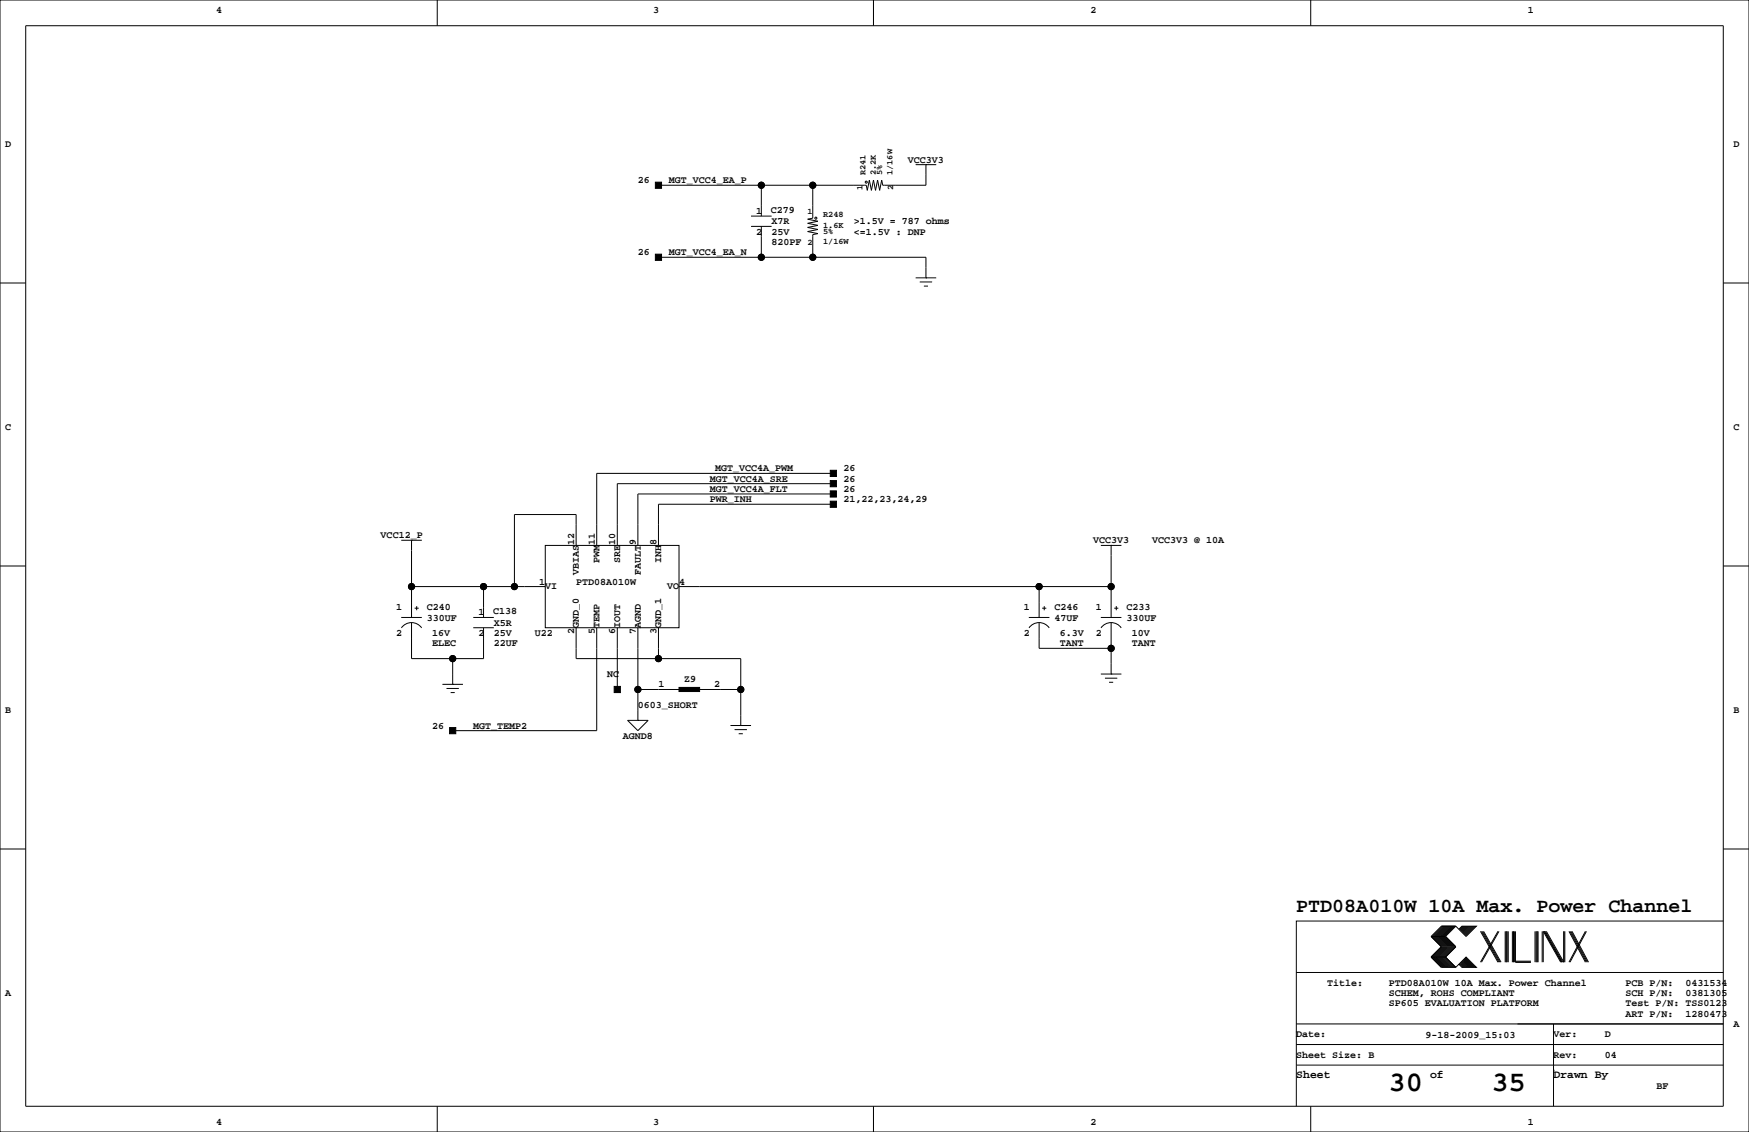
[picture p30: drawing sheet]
<svg xmlns="http://www.w3.org/2000/svg" width="432mm" height="279mm" viewBox="0 0 432 279" stroke-linecap="round" stroke-linejoin="round" font-family="sans-serif">
<defs><g id="words">
<g font-size="7.1">
<text x="342.8" y="269.3">30</text>
<text x="368.2" y="269.3">35</text>
</g>
<text font-size="4.9" x="320" y="225.1">PTD08A010W 10A Max. Power Channel</text>
<g font-size="2.8">
<text x="320" y="266.1">Sheet</text>
<text x="353.1" y="266.1">of</text>
<text x="383.5" y="266.1">Drawn By</text>
</g>
<g font-size="2.5">
<text x="53.3" y="3.3">4</text>
<text x="161.3" y="3.3">3</text>
<text x="269.2" y="3.3">2</text>
<text x="377.2" y="3.3">1</text>
<text x="1.3" y="36.3">D</text>
<text x="224.2" y="40.1">VCC3V3</text>
<text x="428" y="36.3">D</text>
<text x="157.5" y="45.2">26</text>
<text x="165.1" y="45.2">MGT_VCC4_EA_P</text>
<text x="186.7" y="52.8">1</text>
<text x="190.3" y="52.5">C279</text>
<text x="186.7" y="57.9">2</text>
<text x="190.5" y="57.9">25V</text>
<text x="190.5" y="55.4">X7R</text>
<text x="210.8" y="57.9">&lt;=1.5V : DNP</text>
<text x="210.8" y="55.4">&gt;1.5V = 787 ohms</text>
<text x="157.5" y="63">26</text>
<text x="165.1" y="63">MGT_VCC4_EA_N</text>
<text x="190.5" y="60.5">820PF</text>
<text x="1.3" y="106.2">C</text>
<text x="428" y="106.2">C</text>
<text x="175.3" y="118.9">MGT_VCC4A_SRE</text>
<text x="176.5" y="116.3">MGT_VCC4A_PWM</text>
<text x="208.3" y="118.9">26</text>
<text x="208.3" y="116.3">26</text>
<text x="175.3" y="124">PWR_INH</text>
<text x="175.3" y="121.4">MGT_VCC4A_FLT</text>
<text x="208.3" y="124">21,22,23,24,29</text>
<text x="208.3" y="121.4">26</text>
<text x="94" y="132.8">VCC12_P</text>
<text x="141.7" y="134.6" transform="rotate(-90 141.7 134.6)">12</text>
<text x="146.8" y="134.6" transform="rotate(-90 146.8 134.6)">11</text>
<text x="151.9" y="134.6" transform="rotate(-90 151.9 134.6)">10</text>
<text x="157" y="134.6" transform="rotate(-90 157 134.6)">9</text>
<text x="162.1" y="134.6" transform="rotate(-90 162.1 134.6)">8</text>
<text x="269.9" y="134.1">VCC3V3</text>
<text x="284.5" y="134.1">VCC3V3 @ 10A</text>
<text x="142.9" y="142" transform="rotate(-90 142.9 142)">VBIAS</text>
<text x="148" y="139.1" transform="rotate(-90 148 139.1)">PWM</text>
<text x="153.1" y="139.1" transform="rotate(-90 153.1 139.1)">SRE</text>
<text x="158.2" y="142" transform="rotate(-90 158.2 142)">FAULT</text>
<text x="163.3" y="139.1" transform="rotate(-90 163.3 139.1)">INH</text>
<text x="133.1" y="144.3">1</text>
<text x="134.6" y="145.5">VI</text>
<text x="142.2" y="144.3">PTD08A010W</text>
<text x="164.7" y="145.5">VO</text>
<text x="167.6" y="144.3">4</text>
<text x="97.8" y="150.6">1</text>
<text x="105.4" y="150.6">C240</text>
<text x="105.4" y="153.2">330UF</text>
<text x="118.1" y="151.9">1</text>
<text x="121.8" y="151.6">C138</text>
<text x="121.9" y="154.4">X5R</text>
<text x="142.9" y="154.9" transform="rotate(-90 142.9 154.9)">GND_0</text>
<text x="148" y="154.9" transform="rotate(-90 148 154.9)">TEMP</text>
<text x="153.1" y="154.9" transform="rotate(-90 153.1 154.9)">IOUT</text>
<text x="158.2" y="154.9" transform="rotate(-90 158.2 154.9)">AGND</text>
<text x="163.3" y="154.9" transform="rotate(-90 163.3 154.9)">GND_1</text>
<text x="252.7" y="150.6">1</text>
<text x="260.3" y="153.2">47UF</text>
<text x="260.3" y="150.6">C246</text>
<text x="270.5" y="150.6">1</text>
<text x="278.1" y="150.6">C233</text>
<text x="278.1" y="153.2">330UF</text>
<text x="97.8" y="157">2</text>
<text x="106.7" y="157">16V</text>
<text x="106.7" y="159.5">ELEC</text>
<text x="118.1" y="157">2</text>
<text x="121.9" y="159.5">22UF</text>
<text x="121.9" y="157">25V</text>
<text x="132.1" y="157">U22</text>
<text x="141.7" y="156.4" transform="rotate(-90 141.7 156.4)">2</text>
<text x="146.8" y="156.4" transform="rotate(-90 146.8 156.4)">5</text>
<text x="151.9" y="156.4" transform="rotate(-90 151.9 156.4)">6</text>
<text x="157" y="156.4" transform="rotate(-90 157 156.4)">7</text>
<text x="162.1" y="156.4" transform="rotate(-90 162.1 156.4)">3</text>
<text x="252.7" y="157">2</text>
<text x="261.6" y="159.5">TANT</text>
<text x="261.6" y="157">6.3V</text>
<text x="270.5" y="157">2</text>
<text x="279.4" y="157">10V</text>
<text x="279.4" y="159.5">TANT</text>
<text x="149.9" y="167.1">NC</text>
<text x="162.6" y="169.7">1</text>
<text x="168.9" y="168.4">Z9</text>
<text x="176.3" y="169.7">2</text>
<text x="1.3" y="176">B</text>
<text x="106.7" y="179.8">26</text>
<text x="116.8" y="179.8">MGT_TEMP2</text>
<text x="157.5" y="174.8">0603_SHORT</text>
<text x="428" y="176">B</text>
<text x="153.8" y="182.4">AGND8</text>
<text x="1.3" y="245.9">A</text>
<text x="327.7" y="243.3">Title:</text>
<text x="342.9" y="243.3">PTD08A010W 10A Max. Power Channel</text>
<text x="342.9" y="245.9">SCHEM, ROHS COMPLIANT</text>
<text x="401.3" y="245.9">SCH P/N:</text>
<text x="401.3" y="243.3">PCB P/N:</text>
<text x="416.1" y="245.9">0381305</text>
<text x="416.1" y="243.3">0431534</text>
<text x="342.9" y="248.4">SP605 EVALUATION PLATFORM</text>
<text x="401.3" y="248.4">Test P/N: TSS0123</text>
<text x="401.3" y="251">ART P/N:</text>
<text x="416.1" y="251">1280473</text>
<text x="320" y="256">Date:</text>
<text x="351.9" y="256.2">9-18-2009_15:03</text>
<text x="383.5" y="256">Ver:</text>
<text x="396.2" y="256">D</text>
<text x="428" y="253.5">A</text>
<text x="320" y="261.1">Sheet Size: B</text>
<text x="383.5" y="261.1">Rev:</text>
<text x="396.2" y="261.1">04</text>
<text x="408.9" y="268.7">BF</text>
<text x="53.3" y="277.6">4</text>
<text x="161.3" y="277.6">3</text>
<text x="269.2" y="277.6">2</text>
<text x="377.2" y="277.6">1</text>
</g>
<g font-size="2.1">
<text x="212.9" y="47" transform="rotate(-90 212.9 47)">1</text>
<text x="213.7" y="43.2" transform="rotate(-90 213.7 43.2)">R241</text>
<text x="216.2" y="43.2" transform="rotate(-90 216.2 43.2)">2.2K</text>
<text x="217.8" y="43.2" transform="rotate(-90 217.8 43.2)">5%</text>
<text x="220.3" y="43.2" transform="rotate(-90 220.3 43.2)">1/16W</text>
<text x="220.5" y="47" transform="rotate(-90 220.5 47)">2</text>
<text x="199.4" y="52.9">1</text>
<text x="203.2" y="53.7">R248</text>
<text x="203.2" y="56.2">1.6K</text>
<text x="203.2" y="57.7">5%</text>
<text x="199.4" y="60.5">2</text>
<text x="203.2" y="60.3">1/16W</text>
</g>
</g></defs>
<g fill="none" stroke="#000" stroke-width=".25">
<path d="M0 0h431.8v279.4h-431.8zM6.3 6.4h419.1v266.6h-419.1zM107.9 0v6.4M215.6 0v6.4M323.6 0v6.4M185.4 55.9h5.1M185.4 53.3h5.1M188 45.7v7.6M188 55.9v7.6M200.7 45.7v8.1l-1.3 .3 2.5 .5-2.5 .5 2.5 .5-2.5 .5 2.5 .5-2.5 .6 2.5 .5-1.2 .2v5.6M226.1 40.6h5M228.6 40.6h.1"/>
<path d="M228.6 40.6v5.1h-10.7l-.2-1.3-.5 2.6-.5-2.6-.5 2.6-.6-2.6-.5 2.6-.5-2.6-.5 2.6-.2-1.3h-51.3M0 69.8h6.3M162.6 63.5h66v5.1M226.1 68.6h5M227.1 69.6h3M228.1 70.6h1M228.6 68.6h.1M425.4 69.8h6.4M205.7 119.4h-53.3v15.2M205.7 116.8h-58.4v17.8M0 139.7h6.3M99.1 133.3h5"/>
<path d="M101.6 133.3h.1M101.6 133.3v19.1M134.6 134.6h33v20.3h-33zM142.2 134.6v-7.6h-15.2v17.8M205.7 124.5h-43.1v10.1M205.7 121.9h-48.2v12.7M271.8 134.6h5.1M274.3 134.6h.1M274.3 134.6v17.8M425.4 139.7h6.4M99.1 152.4h5M99.1 155a3 3 0 0 1 5 0"/>
<path d="M101.6 153.7v8.9h17.8v-7.7M101.6 144.8h33M102.4 150.1h1M102.9 149.6v1M116.8 154.9h5.1M116.8 152.4h5.1M119.4 144.8v7.6M142.2 154.9v7.7h40.7v16.5M147.3 154.9v25.4h-35.5M152.4 154.9v15.3M157.5 154.9v22.9M162.6 154.9v7.7"/>
<path d="M167.6 144.8h106.7M254 152.4h5.1M254 155a3 3 0 0 1 5 0M256.5 144.8v7.6M256.5 153.7v6.3h17.8M257.3 150.1h1M257.8 149.6v1M271.8 152.4h5.1M271.8 155a3 3 0 0 1 5 0M274.3 153.7v12.7M275.1 150.1h1M275.6 149.6v1"/>
<path d="M109.2 168.9h5.1M110.2 169.9h3.1M111.3 170.9h1M111.8 168.9h.1M111.8 162.6v6.3M154.9 177.8h5.1l-2.5 2.5zM157.5 177.8h.1M157.5 170.2h10.1M172.7 170.2h10.2M180.3 179.1h5.1M182.9 179.1h.1M271.8 166.4h5.1"/>
<path d="M272.8 167.4h3M273.8 168.4h1M274.3 166.4h.1M181.4 180.1h3M182.4 181.1h1M0 209.5h6.3M425.4 209.5h6.4M353.3 236.2l2.6 2.6h3.5M353.3 231.1l2.6 2.6-2.6 2.5M353.3 236.2h3.6M353.3 231.1h3.6M356.1 228.6l-2.5 2.5 2.5 2.6-2.5 2.5 2.5 2.6"/>
<path d="M356.4 228.6l-2.6 2.5 2.6 2.6-2.6 2.5 2.6 2.6M356.6 228.6l-2.5 2.5 2.5 2.6-2.5 2.5 2.5 2.6M356.9 228.6l-2.6 2.5 2.6 2.6-2.6 2.5 2.6 2.6M356.9 231.1l2.5 2.6-2.5 2.5M356.9 236.2l2.5 2.6M357.1 228.6l-2.5 2.5 2.5 2.6-2.5 2.5 2.5 2.6M357.4 228.6l-2.6 2.5 2.6 2.6-2.6 2.5 2.6 2.6M357.6 228.6l-2.5 2.5 2.5 2.6-2.5 2.5 2.5 2.6M357.9 228.6l-2.6 2.5 2.6 2.6-2.6 2.5 2.6 2.6M358.1 228.6l-2.5 2.5 2.5 2.6-2.5 2.5 2.5 2.6M358.4 228.6l-2.5 2.5 2.5 2.6-2.5 2.5 2.5 2.6M358.6 228.6l-2.5 2.5 2.5 2.6-2.5 2.5 2.5 2.6"/>
<path d="M358.9 228.6l-2.5 2.5 2.5 2.6-2.5 2.5 2.5 2.6M359.2 228.6l-2.6 2.5 2.6 2.6-2.6 2.5 2.6 2.6M359.4 228.6l2.5 2.5 2.6-2.5h-3.6l-.7 .8M359.4 228.6h-3.5l-2.6 2.5M359.4 228.6l-2.5 2.5M360.2 238l.7 .8h3.6l-2.6-2.6-2.5 2.6M360.4 237.7l1 1.1M360.4 238l.8 .8M360.7 237.5l1.2 1.3M360.7 237.7l1 1.1M360.9 237.2l1.6 1.6M360.9 237.5l1.3 1.3"/>
<path d="M361.2 237l1.8 1.8M361.2 237.2l1.5 1.6M361.2 228.6l-.8 .8M361.4 236.7l2.1 2.1M361.4 237l1.8 1.8M361.4 228.6l-1 1M361.7 236.5l2.3 2.3M361.7 236.7l2 2.1M361.7 228.6l-1 1M361.9 236.5l2.3 2.3M361.9 228.6l-1.2 1.3M362.2 228.6l-1.3 1.3"/>
<path d="M362.5 228.6l-1.6 1.5M362.7 228.6l-1.5 1.5M363 228.6l-1.8 1.8M363.2 228.6l-1.8 1.8M363.5 228.6l-2.1 2M363.7 228.6l-2 2M364 228.6l-2.3 2.3M364.2 228.6l-2.3 2.3M365.5 229.9l4.3 7.6M365.8 229.9l4.3 7.6M366 229.9l4.3 7.6M366.3 229.9l4.3 7.6"/>
<path d="M369.8 229.9l-4.3 7.6M370.1 229.9l-4.3 7.6M371.6 229.9v7.6M371.9 229.9v7.6M372.1 229.9v7.6M372.4 229.9v7.6M373.4 229.9v7.6M373.6 229.9v7.6M373.9 229.9v7.6M374.1 229.9v7.6h3.9M374.1 237.2h3.9M379 229.9v7.6"/>
<path d="M379.2 229.9v7.6M379.5 229.9v7.6M379.7 229.9v7.6M380.7 229.9v7.6M381 237.5v-7.6l4.3 7.6M381.3 229.9l4.3 7.6M381.5 229.9l4.3 7.6M381.8 229.9l4.3 7.6v-7.6M386.3 229.9v7.6M387.3 229.9l4.1 7.6M387.6 229.9l4.1 7.6M387.9 229.9l4 7.6"/>
<path d="M388.1 229.9l4.1 7.6M391.4 229.9l-4.1 7.6M391.7 229.9l-4.1 7.6M425.4 227.3h-105.4v35.6M320 257.8h105.4M320 252.7h105.4M320 240h105.4M383.5 252.7v20.3M107.9 273v6.4M215.6 273v6.4M320 262.9v10.1M320 262.9h105.4"/>
<path d="M323.6 273v6.4M383.5 264.2h.1"/>
<circle cx="188" cy="45.7" r=".76"/>
<circle cx="200.7" cy="45.7" r=".76"/>
<circle cx="201.4" cy="53.8" r=".25"/>
<circle cx="213.9" cy="45" r=".25"/>
<circle cx="188" cy="63.5" r=".76"/>
<circle cx="200.7" cy="63.5" r=".76"/>
<circle cx="101.6" cy="144.8" r=".76"/>
<circle cx="119.4" cy="144.8" r=".76"/>
<circle cx="127" cy="144.8" r=".76"/>
<circle cx="256.5" cy="144.8" r=".76"/>
<circle cx="274.3" cy="144.8" r=".76"/>
<circle cx="111.8" cy="162.6" r=".76"/>
<circle cx="157.5" cy="170.2" r=".76"/>
<circle cx="162.6" cy="162.6" r=".76"/>
<circle cx="182.9" cy="170.2" r=".76"/>
<circle cx="274.3" cy="160" r=".76"/>
</g>
<g fill="#000" stroke="#000" stroke-width=".25">
<path d="M161.8 45h1.5v1.5h-1.5z" fill-rule="evenodd"/>
<path d="M161.8 62.7h1.5v1.6h-1.5z" fill-rule="evenodd"/>
<path d="M205 116.1h1.5v1.5h-1.5z" fill-rule="evenodd"/>
<path d="M205 121.2h1.5v1.5h-1.5z" fill-rule="evenodd"/>
<path d="M205 123.7h1.5v1.5h-1.5z" fill-rule="evenodd"/>
<path d="M205 118.6h1.5v1.5h-1.5z" fill-rule="evenodd"/>
<path d="M151.6 169.4h1.6v1.5h-1.6z" fill-rule="evenodd"/>
<path d="M167.6 169.7h5.1v1h-5.1z" fill-rule="evenodd"/>
<path d="M111 179.6h1.5v1.5h-1.5z" fill-rule="evenodd"/>
<circle cx="188" cy="45.7" r=".76"/>
<circle cx="200.7" cy="45.7" r=".76"/>
<circle cx="188" cy="63.5" r=".76"/>
<circle cx="200.7" cy="63.5" r=".76"/>
<circle cx="101.6" cy="144.8" r=".76"/>
<circle cx="119.4" cy="144.8" r=".76"/>
<circle cx="127" cy="144.8" r=".76"/>
<circle cx="256.5" cy="144.8" r=".76"/>
<circle cx="274.3" cy="144.8" r=".76"/>
<circle cx="111.8" cy="162.6" r=".76"/>
<circle cx="157.5" cy="170.2" r=".76"/>
<circle cx="162.6" cy="162.6" r=".76"/>
<circle cx="182.9" cy="170.2" r=".76"/>
<circle cx="274.3" cy="160" r=".76"/>
</g>
<use href="#words"/>
</svg>
